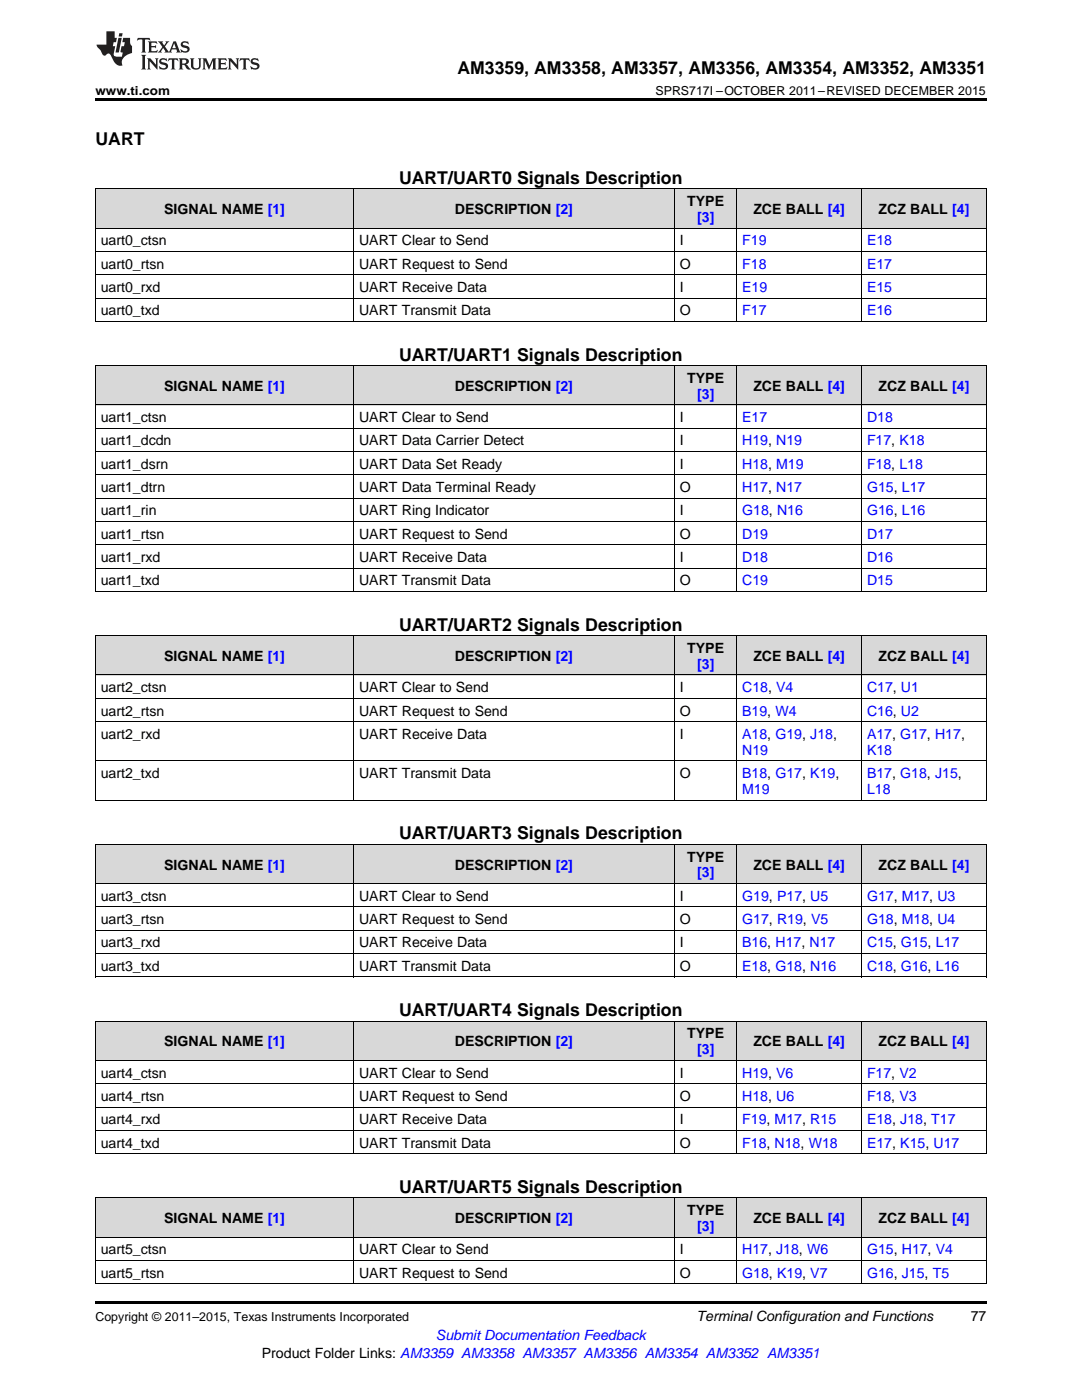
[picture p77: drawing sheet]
<svg xmlns="http://www.w3.org/2000/svg" width="216mm" height="279mm" viewBox="0 0 216 279" stroke-linecap="round" stroke-linejoin="round" font-family="sans-serif">
<defs><g id="words">
<g font-size="3.5">
<text x="91.3" y="14.8">AM3359, AM3358, AM3357, AM3356, AM3354, AM3352, AM3351</text>
<text x="19" y="28.9">UART</text>
<text x="79.6" y="36.7">UART/UART0 Signals Description</text>
<text x="79.6" y="72">UART/UART1 Signals Description</text>
<text x="79.6" y="125.9">UART/UART2 Signals Description</text>
<text x="79.6" y="167.5">UART/UART3 Signals Description</text>
<text x="79.6" y="202.8">UART/UART4 Signals Description</text>
<text x="79.6" y="238.1">UART/UART5 Signals Description</text>
</g>
<g font-size="2.8">
<text x="137.1" y="41.1">TYPE</text>
<text x="32.8" y="42.7">SIGNAL NAME [1]</text>
<text x="90.8" y="42.7">DESCRIPTION [2]</text>
<text x="150.3" y="42.7">ZCE BALL [4]</text>
<text x="175.3" y="42.7">ZCZ BALL [4]</text>
<text x="20.1" y="49">uart0_ctsn</text>
<text x="20.1" y="53.6">uart0_rtsn</text>
<text x="71.6" y="49">UART Clear to Send</text>
<text x="71.6" y="53.6">UART Request to Send</text>
<text x="135.7" y="49">I</text>
<text x="135.7" y="53.6">O</text>
<text x="20.1" y="58.3">uart0_rxd</text>
<text x="71.6" y="58.3">UART Receive Data</text>
<text x="135.7" y="58.3">I</text>
<text x="20.1" y="62.9">uart0_txd</text>
<text x="71.6" y="62.9">UART Transmit Data</text>
<text x="135.7" y="62.9">O</text>
<text x="32.8" y="78">SIGNAL NAME [1]</text>
<text x="90.8" y="78">DESCRIPTION [2]</text>
<text x="137.1" y="76.4">TYPE</text>
<text x="150.3" y="78">ZCE BALL [4]</text>
<text x="175.3" y="78">ZCZ BALL [4]</text>
<text x="20.1" y="84.2">uart1_ctsn</text>
<text x="20.1" y="88.9">uart1_dcdn</text>
<text x="71.6" y="84.2">UART Clear to Send</text>
<text x="71.6" y="88.9">UART Data Carrier Detect</text>
<text x="135.7" y="84.2">I</text>
<text x="135.7" y="88.9">I</text>
<text x="20.1" y="93.6">uart1_dsrn</text>
<text x="71.6" y="93.6">UART Data Set Ready</text>
<text x="135.7" y="93.6">I</text>
<text x="20.1" y="98.2">uart1_dtrn</text>
<text x="71.6" y="98.2">UART Data Terminal Ready</text>
<text x="135.7" y="98.2">O</text>
<text x="20.1" y="102.9">uart1_rin</text>
<text x="20.1" y="107.5">uart1_rtsn</text>
<text x="71.6" y="102.9">UART Ring Indicator</text>
<text x="71.6" y="107.5">UART Request to Send</text>
<text x="135.7" y="102.9">I</text>
<text x="135.7" y="107.5">O</text>
<text x="20.1" y="112.2">uart1_rxd</text>
<text x="71.6" y="112.2">UART Receive Data</text>
<text x="135.7" y="112.2">I</text>
<text x="20.1" y="116.8">uart1_txd</text>
<text x="71.6" y="116.8">UART Transmit Data</text>
<text x="135.7" y="116.8">O</text>
<text x="32.8" y="131.9">SIGNAL NAME [1]</text>
<text x="90.8" y="131.9">DESCRIPTION [2]</text>
<text x="137.1" y="130.3">TYPE</text>
<text x="150.3" y="131.9">ZCE BALL [4]</text>
<text x="175.3" y="131.9">ZCZ BALL [4]</text>
<text x="20.1" y="138.1">uart2_ctsn</text>
<text x="20.1" y="142.8">uart2_rtsn</text>
<text x="71.6" y="138.1">UART Clear to Send</text>
<text x="71.6" y="142.8">UART Request to Send</text>
<text x="135.7" y="138.1">I</text>
<text x="135.7" y="142.8">O</text>
<text x="20.1" y="147.5">uart2_rxd</text>
<text x="71.6" y="147.5">UART Receive Data</text>
<text x="135.7" y="147.5">I</text>
<text x="20.1" y="155.3">uart2_txd</text>
<text x="71.6" y="155.3">UART Transmit Data</text>
<text x="135.7" y="155.3">O</text>
<text x="32.8" y="173.5">SIGNAL NAME [1]</text>
<text x="90.8" y="173.5">DESCRIPTION [2]</text>
<text x="137.1" y="171.9">TYPE</text>
<text x="150.3" y="173.5">ZCE BALL [4]</text>
<text x="175.3" y="173.5">ZCZ BALL [4]</text>
<text x="20.1" y="179.8">uart3_ctsn</text>
<text x="71.6" y="179.8">UART Clear to Send</text>
<text x="135.7" y="179.8">I</text>
<text x="20.1" y="184.4">uart3_rtsn</text>
<text x="71.6" y="184.4">UART Request to Send</text>
<text x="135.7" y="184.4">O</text>
<text x="20.1" y="189.1">uart3_rxd</text>
<text x="71.6" y="189.1">UART Receive Data</text>
<text x="135.7" y="189.1">I</text>
<text x="20.1" y="193.7">uart3_txd</text>
<text x="71.6" y="193.7">UART Transmit Data</text>
<text x="135.7" y="193.7">O</text>
<text x="32.8" y="208.8">SIGNAL NAME [1]</text>
<text x="90.8" y="208.8">DESCRIPTION [2]</text>
<text x="137.1" y="207.2">TYPE</text>
<text x="150.3" y="208.8">ZCE BALL [4]</text>
<text x="175.3" y="208.8">ZCZ BALL [4]</text>
<text x="20.1" y="215.1">uart4_ctsn</text>
<text x="71.6" y="215.1">UART Clear to Send</text>
<text x="135.7" y="215.1">I</text>
<text x="20.1" y="219.7">uart4_rtsn</text>
<text x="71.6" y="219.7">UART Request to Send</text>
<text x="135.7" y="219.7">O</text>
<text x="20.1" y="224.4">uart4_rxd</text>
<text x="71.6" y="224.4">UART Receive Data</text>
<text x="135.7" y="224.4">I</text>
<text x="20.1" y="229">uart4_txd</text>
<text x="71.6" y="229">UART Transmit Data</text>
<text x="135.7" y="229">O</text>
<text x="32.8" y="244.1">SIGNAL NAME [1]</text>
<text x="90.8" y="244.1">DESCRIPTION [2]</text>
<text x="137.1" y="242.5">TYPE</text>
<text x="150.3" y="244.1">ZCE BALL [4]</text>
<text x="175.3" y="244.1">ZCZ BALL [4]</text>
<text x="20.1" y="250.3">uart5_ctsn</text>
<text x="71.6" y="250.3">UART Clear to Send</text>
<text x="135.7" y="250.3">I</text>
<text x="20.1" y="255">uart5_rtsn</text>
<text x="71.6" y="255">UART Request to Send</text>
<text x="135.7" y="255">O</text>
<text x="139" y="263.6">Terminal Configuration and Functions</text>
<text x="193.7" y="263.6">77</text>
<text x="52.2" y="270.9">Product Folder Links: AM3359 AM3358 AM3357 AM3356 AM3354 AM3352 AM3351</text>
</g>
<g font-size="2.8" fill="#00f">
<text x="139.1" y="44.3">[3]</text>
<text x="148.1" y="49">F19</text>
<text x="148.1" y="53.6">F18</text>
<text x="173" y="49">E18</text>
<text x="173" y="53.6">E17</text>
<text x="148.1" y="58.3">E19</text>
<text x="173" y="58.3">E15</text>
<text x="148.1" y="62.9">F17</text>
<text x="173" y="62.9">E16</text>
<text x="139.1" y="79.6">[3]</text>
<text x="148.1" y="84.2">E17</text>
<text x="148.1" y="88.9">H19, N19</text>
<text x="173" y="84.2">D18</text>
<text x="173" y="88.9">F17, K18</text>
<text x="148.1" y="93.6">H18, M19</text>
<text x="173" y="93.6">F18, L18</text>
<text x="148.1" y="98.2">H17, N17</text>
<text x="173" y="98.2">G15, L17</text>
<text x="148.1" y="102.9">G18, N16</text>
<text x="148.1" y="107.5">D19</text>
<text x="173" y="102.9">G16, L16</text>
<text x="173" y="107.5">D17</text>
<text x="148.1" y="112.2">D18</text>
<text x="173" y="112.2">D16</text>
<text x="148.1" y="116.8">C19</text>
<text x="173" y="116.8">D15</text>
<text x="139.1" y="133.5">[3]</text>
<text x="148.1" y="138.1">C18, V4</text>
<text x="148.1" y="142.8">B19, W4</text>
<text x="173" y="138.1">C17, U1</text>
<text x="173" y="142.8">C16, U2</text>
<text x="148.1" y="147.5">A18, G19, J18,</text>
<text x="173" y="147.5">A17, G17, H17,</text>
<text x="148.1" y="150.6">N19</text>
<text x="148.1" y="155.3">B18, G17, K19,</text>
<text x="173" y="150.6">K18</text>
<text x="173" y="155.3">B17, G18, J15,</text>
<text x="148.1" y="158.5">M19</text>
<text x="173" y="158.5">L18</text>
<text x="139.1" y="175.1">[3]</text>
<text x="148.1" y="179.8">G19, P17, U5</text>
<text x="173" y="179.8">G17, M17, U3</text>
<text x="148.1" y="184.4">G17, R19, V5</text>
<text x="173" y="184.4">G18, M18, U4</text>
<text x="148.1" y="189.1">B16, H17, N17</text>
<text x="173" y="189.1">C15, G15, L17</text>
<text x="148.1" y="193.7">E18, G18, N16</text>
<text x="173" y="193.7">C18, G16, L16</text>
<text x="139.1" y="210.4">[3]</text>
<text x="148.1" y="215.1">H19, V6</text>
<text x="173" y="215.1">F17, V2</text>
<text x="148.1" y="219.7">H18, U6</text>
<text x="173" y="219.7">F18, V3</text>
<text x="148.1" y="224.4">F19, M17, R15</text>
<text x="173" y="224.4">E18, J18, T17</text>
<text x="148.1" y="229">F18, N18, W18</text>
<text x="173" y="229">E17, K15, U17</text>
<text x="139.1" y="245.7">[3]</text>
<text x="148.1" y="250.3">H17, J18, W6</text>
<text x="173" y="250.3">G15, H17, V4</text>
<text x="148.1" y="255">G18, K19, V7</text>
<text x="173" y="255">G16, J15, T5</text>
<text x="87" y="267.4">Submit Documentation Feedback</text>
</g>
<g font-size="2.5">
<text x="19" y="19">www.ti.com</text>
<text x="130.8" y="19">SPRS717I –OCTOBER 2011–REVISED DECEMBER 2015</text>
<text x="19" y="263.6">Copyright © 2011–2015, Texas Instruments Incorporated</text>
</g>
</g></defs>
<g fill="#d8d8d8">
<path d="M19 239.1h51.6v7.8h-51.6z"/>
<path d="M70.6 239.1h64v7.8h-64z"/>
<path d="M134.6 239.1h12.4v7.8h-12.4z"/>
<path d="M147 239.1h24.9v7.8h-24.9z"/>
<path d="M171.9 239.1h24.9v7.8h-24.9z"/>
<path d="M19 203.8h51.6v7.9h-51.6z"/>
<path d="M70.6 203.8h64v7.9h-64z"/>
<path d="M134.6 203.8h12.4v7.9h-12.4z"/>
<path d="M147 203.8h24.9v7.9h-24.9z"/>
<path d="M171.9 203.8h24.9v7.9h-24.9z"/>
<path d="M19 168.6h51.6v7.8h-51.6z"/>
<path d="M70.6 168.6h64v7.8h-64z"/>
<path d="M134.6 168.6h12.4v7.8h-12.4z"/>
<path d="M147 168.6h24.9v7.8h-24.9z"/>
<path d="M171.9 168.6h24.9v7.8h-24.9z"/>
<path d="M19 126.9h51.6v7.9h-51.6z"/>
<path d="M70.6 126.9h64v7.9h-64z"/>
<path d="M134.6 126.9h12.4v7.9h-12.4z"/>
<path d="M147 126.9h24.9v7.9h-24.9z"/>
<path d="M171.9 126.9h24.9v7.9h-24.9z"/>
<path d="M19 73h51.6v7.9h-51.6z"/>
<path d="M70.6 73h64v7.9h-64z"/>
<path d="M134.6 73h12.4v7.9h-12.4z"/>
<path d="M147 73h24.9v7.9h-24.9z"/>
<path d="M171.9 73h24.9v7.9h-24.9z"/>
<path d="M19 37.7h51.6v7.9h-51.6z"/>
<path d="M70.6 37.7h64v7.9h-64z"/>
<path d="M134.6 37.7h12.4v7.9h-12.4z"/>
<path d="M147 37.7h24.9v7.9h-24.9z"/>
<path d="M171.9 37.7h24.9v7.9h-24.9z"/>
</g>
<path d="M19 19.5h177.8v.5h-177.8zM19 259.7h177.8v.5h-177.8z" fill="#000"/>
<g fill="none" stroke="#000" stroke-width=".2">
<path d="M19 37.7h177.8M19.1 37.7v26.5M70.5 37.7v26.5M134.6 37.7v26.5M147 37.7v26.5M171.9 37.7v26.5M196.8 37.7v26.5M19 59.5h177.8M19 54.8h177.8M19 50.2h177.8M19 45.5h177.8M19 73h177.8"/>
<path d="M19 64.2h177.8M19.1 73v45.1M70.5 73v45.1M134.6 73v45.1M147 73v45.1M171.9 73v45.1M196.8 73v45.1M19 99.4h177.8M19 94.8h177.8M19 90.1h177.8M19 85.5h177.8M19 80.8h177.8"/>
<path d="M19 118.1h177.8M19 113.4h177.8M19 108.7h177.8M19 104.1h177.8M19 139.4h177.8M19 134.7h177.8M19 126.9h177.8M19.1 126.9v32.8M70.5 126.9v32.8M134.6 126.9v32.8M147 126.9v32.8M171.9 126.9v32.8"/>
<path d="M196.8 126.9v32.8M19 159.7h177.8M19 151.9h177.8M19 144h177.8M19 176.3h177.8M19 168.5h177.8M19.1 168.6v26.4M70.5 168.6v26.4M134.6 168.6v26.4M147 168.6v26.4M171.9 168.6v26.4M196.8 168.6v26.4"/>
<path d="M19 195h177.8M19 190.3h177.8M19 185.6h177.8M19 181h177.8M19 216.3h177.8M19 211.6h177.8M19 203.8h177.8M19.1 203.8v26.5M70.5 203.8v26.5M134.6 203.8v26.5M147 203.8v26.5M171.9 203.8v26.5"/>
<path d="M196.8 203.8v26.5M19 239.1h177.8M19 230.2h177.8M19 225.6h177.8M19 220.9h177.8M19.1 239.1v17.2M70.5 239.1v17.2M134.6 239.1v17.2M147 239.1v17.2M171.9 239.1v17.2M196.8 239.1v17.2M19 256.2h177.8"/>
<path d="M19 251.5h177.8M19 246.9h177.8"/>
</g>
<g fill="#231f20">
<path d="M27.5 7.6l-.1 .5 .4-.2h.6v.1v2.1l-.2 .4h1l-.3-.4v-2.1l.1-.1h.5l.5 .2-.2-.5zM29.5 8.3l.2 .3v1.5l-.2 .4h1.8l.2-.6a1.04 1.04 0 0 1-1.3 .2v-.7h.6l.3 .2v-.6l-.3 .2h-.6v-.6l.8-.1 .4 .3-.2-.5zM31.5 8.3l.9 1.1-.9 1.1h.8l-.2-.2 .5-.7 .4 .7-.2 .2h1.5l-.1-.2 .1-.4h.9l.1 .4-.2 .2h1l-.3-.3-.7-1.9h-.5l-.9 2-.8-1 .9-1h-.8l.1 .3-.3 .5-.4-.6 .2-.2zM34.7 8.6l.4 1h-.7zM36.3 8.4a.63 .63 0 0 0-.2 .7 .63 .63 0 0 0 .6 .4l.6 .2 .1 .2a.75 .75 0 0 1-.7 .4 .75 .75 0 0 1-.6-.5l.1 .7 .1-.1a1.11 1.11 0 0 0 1.5-.6 1.13 1.13 0 0 0-1.2-.8l-.1-.4a1.04 1.04 0 0 1 1.2 .2l-.2-.5-.1 .1-.5-.2zM28.2 10.9l.2 .4v2.2l-.2 .4h1l-.3-.4v-2.2l.3-.4zM29.3 11.6l.3 .4v1.5l-.3 .4h.8l-.2-.4v-1.3l1.5 1.7v-1.9l.2-.4h-.7l.2 .4v.9l-1.1-1.3zM32 11.8a.62 .62 0 0 0-.2 .7 .62 .62 0 0 0 .6 .4l.6 .1 .1 .3a.76 .76 0 0 1-.7 .3 .76 .76 0 0 1-.6-.4l.1 .7 .1-.1a1.11 1.11 0 0 0 1.5-.6 1.13 1.13 0 0 0-1.2-.8l-.1-.4a1.04 1.04 0 0 1 1.2 .2l-.2-.6-.1 .1-.5-.1zM33.7 11.6l-.2 .6a.61 .61 0 0 1 .8-.3v1.6l-.2 .4h.9l-.2-.4v-1.6a.63 .63 0 0 1 .8 .3l-.2-.6zM35.6 11.6l.3 .4v1.5l-.3 .4h1l-.2-.2v-.8l.5 .2a.76 .76 0 0 0 1.2 .7l-1-1a.58 .58 0 0 0 .6-.5 .58 .58 0 0 0-.5-.6zM36.4 11.9h.1a.45 .45 0 0 1 .5 .1 .45 .45 0 0 1 .1 .5l-.7 .2zM37.9 11.6l.2 .2a2.17 2.17 0 0 0 .3 1.9 .99 .99 0 0 0 1.6-.6v-1.1l.2-.4h-.7l.2 .2a1.92 1.92 0 0 1-.2 1.8 .6 .6 0 0 1-.9-.5v-1.1l.2-.4zM40.4 11.6l.2 .4v1.5l-.2 .4h.7l-.2-.4v-1.4l.8 1.8 .8-1.8v1.4l-.2 .4h.9l-.2-.4v-1.5l.2-.4h-.8l-.6 1.5-.6-1.5zM43.4 11.6l.2 .4v1.5l-.2 .4h1.8l.2-.6a1.04 1.04 0 0 1-1.3 .1v-.6h.5l.4 .2v-.6l-.4 .2h-.5v-.7h.8l.3 .3-.1-.6zM45.5 11.6l.2 .4v1.5l-.2 .4h.7l-.2-.4v-1.3l1.5 1.7v-1.9l.2-.4h-.7l.2 .4v.9l-1.1-1.3zM47.9 11.6l-.1 .6a.61 .61 0 0 1 .8-.3v1.6l-.3 .4h1l-.3-.4 .1-1.6a.63 .63 0 0 1 .7 .3l-.1-.6zM50.2 11.8a.62 .62 0 0 0-.2 .7 .62 .62 0 0 0 .6 .4l.6 .1 .2 .3a.76 .76 0 0 1-.8 .3 .76 .76 0 0 1-.6-.4l.1 .7 .2-.1a1.11 1.11 0 0 0 1.5-.6 1.13 1.13 0 0 0-1.3-.8l-.1-.4a1.04 1.04 0 0 1 1.2 .2l-.1-.6-.2 .1-.5-.1z"/>
<path d="M21.2 6.3v2.6h-1.9l.1 .4 .7 .9a.91 .91 0 0 0 1 .8 .56 .56 0 0 1 .5-.3 .56 .56 0 0 1 .5 .3l.4 .8a1.53 1.53 0 0 0 1.9 1.2 1.54 1.54 0 0 1 1-2.1l.9-.3v-1.4a1.52 1.52 0 0 1-.3-1.6h-1.4l-.2 .8h.5l-.2 .8h-.4l-.2 1v.2l.4 .1-.2 .8a1.93 1.93 0 0 1-1.6-.3l.3-1.8h-.5l.2-.8h.4l.2-.8h-.4v-1.3zM23.6 7.6l-.6 2.9h.7l.6-2.9zM23.8 6.6l-.1 .7h.6l.2-.7z"/>
</g>
<use href="#words"/>
</svg>
